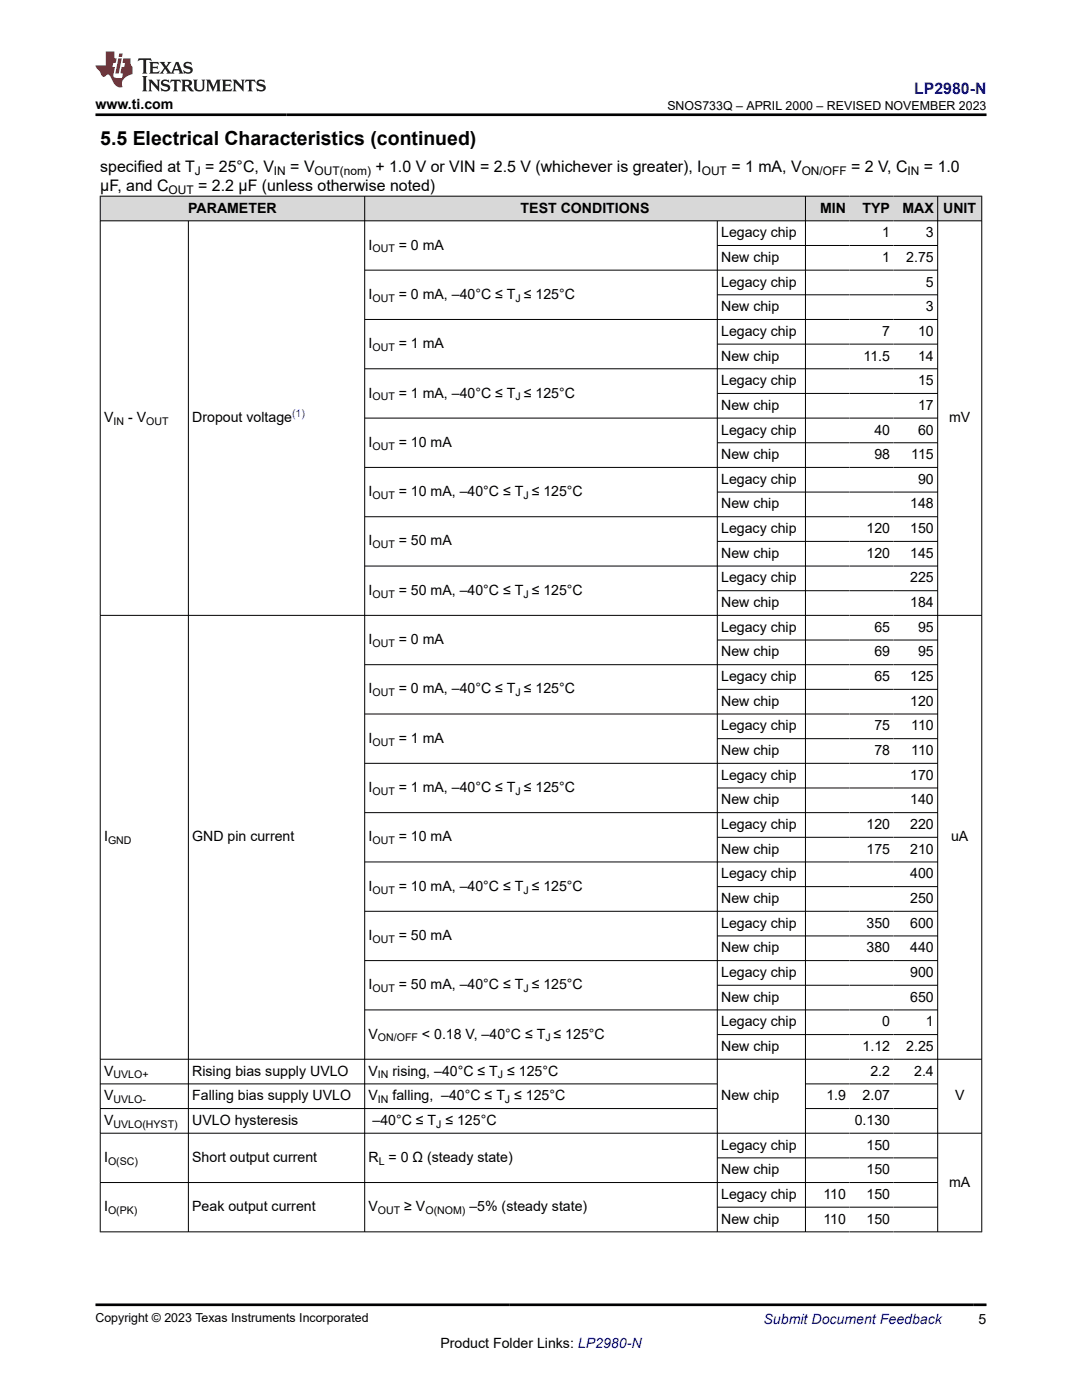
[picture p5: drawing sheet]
<svg xmlns="http://www.w3.org/2000/svg" width="216mm" height="279mm" viewBox="0 0 216 279" stroke-linecap="round" stroke-linejoin="round" font-family="sans-serif">
<defs><g id="words">
<text font-size="3.9" x="20" y="28.8">5.5 Electrical Characteristics (continued)</text>
<text font-size="3.2" fill="#00f" x="182.4" y="18.7">LP2980-N</text>
<g font-size="3.2">
<text x="20" y="34.3">specified at T = 25°C, V</text>
<text x="57.9" y="34.3">= V</text>
<text x="74.9" y="34.3">+ 1.0 V or VIN = 2.5 V (whichever is greater), I</text>
<text x="145.9" y="34.3">= 1 mA, V</text>
<text x="169.8" y="34.3">= 2 V, C</text>
<text x="184.4" y="34.3">= 1.0</text>
<text x="20" y="38.1">µF, and C</text>
<text x="39.6" y="38.1">= 2.2 µF (unless otherwise noted)</text>
</g>
<g font-size="2.8">
<text x="19.1" y="21.8">www.ti.com</text>
<text x="37.6" y="42.4">PARAMETER</text>
<text x="103.9" y="42.4">TEST CONDITIONS</text>
<text x="143.9" y="47.3">Legacy chip</text>
<text x="163.6" y="42.4">MIN</text>
<text x="172.1" y="42.4">TYP</text>
<text x="176" y="47.3">1</text>
<text x="180.1" y="42.4">MAX</text>
<text x="184.8" y="47.3">3</text>
<text x="188.2" y="42.4">UNIT</text>
<text x="73.5" y="49.8">I</text>
<text x="79.6" y="49.8">= 0 mA</text>
<text x="143.9" y="52.3">New chip</text>
<text x="176" y="52.3">1</text>
<text x="180.8" y="52.3">2.75</text>
<text x="73.5" y="59.6">I</text>
<text x="79.6" y="59.6">= 0 mA, –40°C ≤ T ≤ 125°C</text>
<text x="143.9" y="57.2">Legacy chip</text>
<text x="184.8" y="57.2">5</text>
<text x="143.9" y="62.1">New chip</text>
<text x="184.8" y="62.1">3</text>
<text x="73.5" y="69.5">I</text>
<text x="79.6" y="69.5">= 1 mA</text>
<text x="143.9" y="67">Legacy chip</text>
<text x="143.9" y="72">New chip</text>
<text x="172.3" y="72">11.5</text>
<text x="176" y="67">7</text>
<text x="183.2" y="67">10</text>
<text x="183.2" y="72">14</text>
<text x="143.9" y="76.9">Legacy chip</text>
<text x="183.2" y="76.9">15</text>
<text x="73.5" y="79.3">I</text>
<text x="79.6" y="79.3">= 1 mA, –40°C ≤ T ≤ 125°C</text>
<text x="143.9" y="81.8">New chip</text>
<text x="183.2" y="81.8">17</text>
<text x="20.8" y="84.3">V</text>
<text x="25.6" y="84.3">- V</text>
<text x="38.4" y="84.3">Dropout voltage</text>
<text x="73.5" y="89.2">I</text>
<text x="79.6" y="89.2">= 10 mA</text>
<text x="143.9" y="86.7">Legacy chip</text>
<text x="174.5" y="86.7">40</text>
<text x="183.2" y="86.7">60</text>
<text x="189.4" y="84.3">mV</text>
<text x="143.9" y="91.6">New chip</text>
<text x="174.5" y="91.6">98</text>
<text x="181.8" y="91.6">115</text>
<text x="73.5" y="99">I</text>
<text x="79.6" y="99">= 10 mA, –40°C ≤ T ≤ 125°C</text>
<text x="143.9" y="96.6">Legacy chip</text>
<text x="143.9" y="101.5">New chip</text>
<text x="181.6" y="101.5">148</text>
<text x="183.2" y="96.6">90</text>
<text x="143.9" y="106.4">Legacy chip</text>
<text x="172.9" y="106.4">120</text>
<text x="181.6" y="106.4">150</text>
<text x="73.5" y="108.9">I</text>
<text x="79.6" y="108.9">= 50 mA</text>
<text x="143.9" y="111.3">New chip</text>
<text x="172.9" y="111.3">120</text>
<text x="181.6" y="111.3">145</text>
<text x="73.5" y="118.7">I</text>
<text x="79.6" y="118.7">= 50 mA, –40°C ≤ T ≤ 125°C</text>
<text x="143.9" y="116.2">Legacy chip</text>
<text x="181.6" y="116.2">225</text>
<text x="143.9" y="121.2">New chip</text>
<text x="181.6" y="121.2">184</text>
<text x="73.5" y="128.5">I</text>
<text x="79.6" y="128.5">= 0 mA</text>
<text x="143.9" y="126.1">Legacy chip</text>
<text x="143.9" y="131">New chip</text>
<text x="174.5" y="126.1">65</text>
<text x="174.5" y="131">69</text>
<text x="183.2" y="126.1">95</text>
<text x="183.2" y="131">95</text>
<text x="143.9" y="135.9">Legacy chip</text>
<text x="174.5" y="135.9">65</text>
<text x="181.6" y="135.9">125</text>
<text x="73.5" y="138.4">I</text>
<text x="79.6" y="138.4">= 0 mA, –40°C ≤ T ≤ 125°C</text>
<text x="143.9" y="140.8">New chip</text>
<text x="181.6" y="140.8">120</text>
<text x="73.5" y="148.2">I</text>
<text x="79.6" y="148.2">= 1 mA</text>
<text x="143.9" y="145.8">Legacy chip</text>
<text x="174.5" y="145.8">75</text>
<text x="181.8" y="145.8">110</text>
<text x="143.9" y="150.7">New chip</text>
<text x="143.9" y="155.6">Legacy chip</text>
<text x="174.5" y="150.7">78</text>
<text x="181.6" y="155.6">170</text>
<text x="181.8" y="150.7">110</text>
<text x="73.5" y="158.1">I</text>
<text x="79.6" y="158.1">= 1 mA, –40°C ≤ T ≤ 125°C</text>
<text x="143.9" y="160.5">New chip</text>
<text x="181.6" y="160.5">140</text>
<text x="20.8" y="167.9">I</text>
<text x="38.4" y="167.9">GND pin current</text>
<text x="73.5" y="167.9">I</text>
<text x="79.6" y="167.9">= 10 mA</text>
<text x="143.9" y="165.5">Legacy chip</text>
<text x="172.9" y="165.5">120</text>
<text x="181.6" y="165.5">220</text>
<text x="189.8" y="167.9">uA</text>
<text x="143.9" y="170.4">New chip</text>
<text x="172.9" y="170.4">175</text>
<text x="181.6" y="170.4">210</text>
<text x="73.5" y="177.8">I</text>
<text x="79.6" y="177.8">= 10 mA, –40°C ≤ T ≤ 125°C</text>
<text x="143.9" y="175.3">Legacy chip</text>
<text x="181.6" y="175.3">400</text>
<text x="143.9" y="180.2">New chip</text>
<text x="143.9" y="185.1">Legacy chip</text>
<text x="172.9" y="185.1">350</text>
<text x="181.6" y="180.2">250</text>
<text x="181.6" y="185.1">600</text>
<text x="73.5" y="187.6">I</text>
<text x="79.6" y="187.6">= 50 mA</text>
<text x="143.9" y="190.1">New chip</text>
<text x="172.9" y="190.1">380</text>
<text x="181.6" y="190.1">440</text>
<text x="73.5" y="197.4">I</text>
<text x="79.6" y="197.4">= 50 mA, –40°C ≤ T ≤ 125°C</text>
<text x="143.9" y="195">Legacy chip</text>
<text x="181.6" y="195">900</text>
<text x="143.9" y="199.9">New chip</text>
<text x="181.6" y="199.9">650</text>
<text x="73.5" y="207.3">V</text>
<text x="84.2" y="207.3">&lt; 0.18 V, –40°C ≤ T ≤ 125°C</text>
<text x="143.9" y="204.8">Legacy chip</text>
<text x="143.9" y="209.7">New chip</text>
<text x="172.1" y="209.7">1.12</text>
<text x="176" y="204.8">0</text>
<text x="180.8" y="209.7">2.25</text>
<text x="184.8" y="204.8">1</text>
<text x="20.8" y="214.7">V</text>
<text x="38.4" y="214.7">Rising bias supply UVLO</text>
<text x="73.5" y="214.7">V</text>
<text x="78.3" y="214.7">rising, –40°C ≤ T ≤ 125°C</text>
<text x="173.7" y="214.7">2.2</text>
<text x="182.4" y="214.7">2.4</text>
<text x="20.8" y="219.6">V</text>
<text x="38.4" y="219.6">Falling bias supply UVLO</text>
<text x="73.5" y="219.6">V</text>
<text x="78.3" y="219.6">falling, –40°C ≤ T ≤ 125°C</text>
<text x="143.9" y="219.6">New chip</text>
<text x="164.9" y="219.6">1.9</text>
<text x="172.1" y="219.6">2.07</text>
<text x="190.6" y="219.6">V</text>
<text x="20.8" y="224.5">V</text>
<text x="38.4" y="224.5">UVLO hysteresis</text>
<text x="74.3" y="224.5">–40°C ≤ T ≤ 125°C</text>
<text x="170.5" y="224.5">0.130</text>
<text x="20.8" y="231.9">I</text>
<text x="38.4" y="231.9">Short output current</text>
<text x="73.5" y="231.9">R = 0 Ω (steady state)</text>
<text x="143.9" y="229.4">Legacy chip</text>
<text x="172.9" y="229.4">150</text>
<text x="143.9" y="234.4">New chip</text>
<text x="143.9" y="239.3">Legacy chip</text>
<text x="164.3" y="239.3">110</text>
<text x="172.9" y="234.4">150</text>
<text x="172.9" y="239.3">150</text>
<text x="189.4" y="236.8">mA</text>
<text x="20.8" y="241.7">I</text>
<text x="38.4" y="241.7">Peak output current</text>
<text x="73.5" y="241.7">V</text>
<text x="80.7" y="241.7">≥ V</text>
<text x="93.7" y="241.7">–5% (steady state)</text>
<text x="143.9" y="244.2">New chip</text>
<text x="164.3" y="244.2">110</text>
<text x="172.9" y="244.2">150</text>
<text x="87.9" y="269">Product Folder Links: LP2980-N</text>
<text x="195.3" y="264.2">5</text>
</g>
<text font-size="2.8" fill="#00f" x="152.4" y="264.2">Submit Document Feedback</text>
<g font-size="2.5">
<text x="133.2" y="21.9">SNOS733Q – APRIL 2000 – REVISED NOVEMBER 2023</text>
<text x="19.1" y="263.9">Copyright © 2023 Texas Instruments Incorporated</text>
</g>
<g font-size="2.4">
<text x="38.9" y="34.9">J</text>
<text x="54.7" y="34.9">IN</text>
<text x="62.8" y="34.9">OUT(nom)</text>
<text x="140" y="34.9">OUT</text>
<text x="160" y="34.9">ON/OFF</text>
<text x="181.1" y="34.9">IN</text>
<text x="33.7" y="38.7">OUT</text>
</g>
<g font-size="2.1">
<text x="74.3" y="50.4">OUT</text>
<text x="74.3" y="60.2">OUT</text>
<text x="102.9" y="60.2">J</text>
<text x="74.3" y="70.1">OUT</text>
<text x="74.3" y="79.9">OUT</text>
<text x="102.9" y="79.9">J</text>
<text x="22.6" y="84.8">IN</text>
<text x="29.2" y="84.8">OUT</text>
<text x="74.3" y="89.7">OUT</text>
<text x="74.3" y="99.6">OUT</text>
<text x="104.4" y="99.6">J</text>
<text x="74.3" y="109.4">OUT</text>
<text x="74.3" y="119.3">OUT</text>
<text x="104.4" y="119.3">J</text>
<text x="74.3" y="129.1">OUT</text>
<text x="74.3" y="139">OUT</text>
<text x="102.9" y="139">J</text>
<text x="74.3" y="148.8">OUT</text>
<text x="74.3" y="158.6">OUT</text>
<text x="102.9" y="158.6">J</text>
<text x="21.6" y="168.5">GND</text>
<text x="74.3" y="168.5">OUT</text>
<text x="74.3" y="178.3">OUT</text>
<text x="104.4" y="178.3">J</text>
<text x="74.3" y="188.2">OUT</text>
<text x="74.3" y="198">OUT</text>
<text x="104.4" y="198">J</text>
<text x="75.4" y="207.8">ON/OFF</text>
<text x="108.8" y="207.8">J</text>
<text x="22.6" y="215.2">UVLO+</text>
<text x="75.4" y="215.2">IN</text>
<text x="99.3" y="215.2">J</text>
<text x="22.6" y="220.2">UVLO-</text>
<text x="75.4" y="220.2">IN</text>
<text x="100.8" y="220.2">J</text>
<text x="22.6" y="225.1">UVLO(HYST)</text>
<text x="87" y="225.1">J</text>
<text x="21.6" y="232.5">O(SC)</text>
<text x="75.6" y="232.5">L</text>
<text x="21.6" y="242.3">O(PK)</text>
<text x="75.4" y="242.3">OUT</text>
<text x="84.9" y="242.3">O(NOM)</text>
</g>
<text font-size="2.1" fill="#00f" x="58.3" y="83.3">(1)</text>
</g></defs>
<g fill="#d8d8d8">
<path d="M20 39.1h175.9v5h-175.9z" fill-rule="evenodd"/>
<path d="M20.1 39.2h52.6v4.8h-52.6z" fill-rule="evenodd"/>
<path d="M72.8 39.2h87.9v4.8h-87.9z" fill-rule="evenodd"/>
<path d="M160.8 39.2h8.7v4.8h-8.7z" fill-rule="evenodd"/>
<path d="M169.5 39.2h8.8v4.8h-8.8z" fill-rule="evenodd"/>
<path d="M178.3 39.2h8.7v4.8h-8.7z" fill-rule="evenodd"/>
<path d="M187.2 39.2h8.6v4.8h-8.6z" fill-rule="evenodd"/>
</g>
<g fill="none" stroke="#000" stroke-width=".2">
<path d="M19.9 39.1h176.1M20 39.1v206.8M72.8 39.1v206.8M160.7 39.1v206.8M187.1 39.1v206.8M195.9 39.1v206.8M19.9 44.1h176.1M37.6 44.1v201.8M72.8 53.9h114.4M143.1 44.1v201.8M143.1 49h44.1M143.1 58.8h44.1"/>
<path d="M72.8 63.8h114.4M72.8 73.6h114.4M143.1 68.7h44.1M143.1 78.5h44.1M72.8 83.4h114.4M143.1 88.4h44.1M143.1 98.2h44.1M187.2 93.3h-114.4M72.8 103.1h114.4M143.1 108h44.1M143.1 117.9h44.1M187.2 113h-114.4"/>
<path d="M19.9 122.8h176.1M72.8 132.7h114.4M143.1 127.7h44.1M143.1 137.6h44.1M72.8 142.5h114.4M72.8 152.3h114.4M143.1 147.4h44.1M143.1 157.3h44.1M143.1 167.1h44.1M143.1 176.9h44.1M187.2 162.2h-114.4M187.2 172h-114.4"/>
<path d="M72.8 181.9h114.4M72.8 191.7h114.4M143.1 186.8h44.1M143.1 196.6h44.1M19.9 211.4h176.1M19.9 216.3h123.3M72.8 201.6h114.4M143.1 206.5h44.1M160.7 216.3h26.5M19.9 221.2h123.3M19.9 236h167.3M143.1 231.1h44.1"/>
<path d="M160.7 221.2h26.5M196 226.2h-176.1M19.9 245.8h176.1M143.1 240.9h44.1"/>
</g>
<path d="M27.7 11.6l-.2 .6 .5-.2h.6v.1v2.2l-.2 .4h1l-.2-.4v-2.2v-.1h.5l.5 .2-.1-.6zM29.8 12.4l.2 .3v1.6l-.2 .4h1.9l.1-.6a1.08 1.08 0 0 1-1.3 .2v-.7h.6l.4 .2v-.7l-.4 .2h-.6v-.5l.2-.2a1 1 0 0 1 1 .3l-.1-.5zM31.8 12.4l1 1.1-1 1.2h.9l-.2-.2 .4-.8 .5 .8-.2 .2h1.6l-.2-.2 .1-.5h1l.1 .5-.1 .2h.9l-.2-.4-.8-1.9h-.5l-1 2.1-.8-1.1 .9-1h-.8l.2 .2-.5 .6-.3-.6 .1-.2zM35.2 12.8l.4 1h-.8zM36.8 12.5a.65 .65 0 0 0-.2 .7 .65 .65 0 0 0 .6 .5l.7 .1 .1 .3a.79 .79 0 0 1-.7 .4 .79 .79 0 0 1-.7-.5l.1 .7 .2-.1a.93 .93 0 0 0 1.1 0 .93 .93 0 0 0 .4-.9 1.46 1.46 0 0 0-1.2-.6l-.1-.3a1.09 1.09 0 0 1 1.2 .2l-.2-.6-.1 .1-.6-.2zM28.4 15.2l.2 .4v2.2l-.2 .4h1l-.2-.4v-2.2l.2-.4zM29.6 15.9l.2 .4v1.5l-.2 .4h.8l-.3-.4v-1.3l1.7 1.8v-2l.2-.4h-.8l.2 .2 .1 1.1-1.2-1.3zM32.3 16a.65 .65 0 0 0-.2 .8 .65 .65 0 0 0 .7 .4l.6 .2 .1 .2a.79 .79 0 0 1-.7 .4 .79 .79 0 0 1-.7-.5l.1 .7 .2-.1a.93 .93 0 0 0 1.1 .1 .93 .93 0 0 0 .4-1 1.46 1.46 0 0 0-1.2-.5l-.1-.4a1.09 1.09 0 0 1 1.2 .2l-.2-.6-.1 .1-.6-.1zM34.1 15.9l-.1 .6a.63 .63 0 0 1 .7-.3l.1 1.6-.3 .4h1l-.2-.4v-1.6a.66 .66 0 0 1 .8 .3l-.1-.6zM36.2 15.9l.2 .4v1.5l-.2 .4h.9l-.2-.2v-.7h.5l.1 .2a.79 .79 0 0 0 1.2 .6l-1-.9a.61 .61 0 0 0 .6-.6 .61 .61 0 0 0-.5-.7zM36.9 16.2h.2a.47 .47 0 0 1 .5 .1 .47 .47 0 0 1 .1 .5l-.2 .1-.6 .1zM38.5 15.9l.2 .2a2.27 2.27 0 0 0 .4 2 1.04 1.04 0 0 0 1.7-.7v-1.3l.2-.2h-.8l.2 .4v1.1a.6 .6 0 0 1-.6 .6 .6 .6 0 0 1-.6-.6v-1.1l.3-.4zM41.1 15.9l.2 .4v1.5l-.2 .4h.7l-.2-.4v-1.4l.9 1.9 .8-1.9v1.4l-.2 .4h1l-.3-.4v-1.5l.3-.4h-.8l-.7 1.5-.7-1.5zM44.3 15.9l.2 .4v1.5l-.2 .4h1.9l.1-.6a1.09 1.09 0 0 1-1.3 .2v-.7h.6l.4 .2v-.6l-.4 .2h-.6v-.6l.2-.1a1.01 1.01 0 0 1 1 .3l-.1-.6zM46.4 15.9l.3 .4v1.5l-.3 .4h.8l-.2-.4v-1.3l1.6 1.8v-2l.2-.4h-.7l.2 .2v1.1l-1.2-1.3zM49 15.9l-.1 .6a.63 .63 0 0 1 .8-.3v1.6l-.3 .4h1l-.2-.4v-1.6a.66 .66 0 0 1 .8 .3l-.1-.6zM51.4 16a.65 .65 0 0 0-.2 .8 .65 .65 0 0 0 .6 .4l.6 .2 .2 .2a.79 .79 0 0 1-.8 .4 .79 .79 0 0 1-.6-.5l.1 .7 .2-.1a.93 .93 0 0 0 1 .1 .93 .93 0 0 0 .5-1 1.46 1.46 0 0 0-1.3-.5l-.1-.4a1.09 1.09 0 0 1 1.3 .2l-.2-.6-.2 .1-.5-.1z" fill="#231f20"/>
<path d="M21.1 10.3v2.7h-2.1l.1 .4 .9 1a.95 .95 0 0 0 .9 .9 .59 .59 0 0 1 .6-.4 .59 .59 0 0 1 .5 .3l.4 .8a1.59 1.59 0 0 0 2.1 1.4 1.61 1.61 0 0 1 1-2.3l1-.3-.1-1.5a1.59 1.59 0 0 1-.4-1.7h-1.4l-.2 .9h.5l-.1 .9h-.5l-.2 .9v.3l.4 .1-.2 .9h-.6a.73 .73 0 0 1-1.1-.7l.3-1.5h-.5l.2-.9h.5l.2-.9h-.5v-1.3zM23.6 11.6l-.6 3.1h.7l.6-3.1zM23.8 10.7l-.1 .6h.7l.1-.6z" fill="#ed1c24"/>
<path d="M19.1 22.9h177.8M19.1 260.4h177.8" fill="none" stroke="#000" stroke-width=".53"/>
<use href="#words"/>
</svg>
